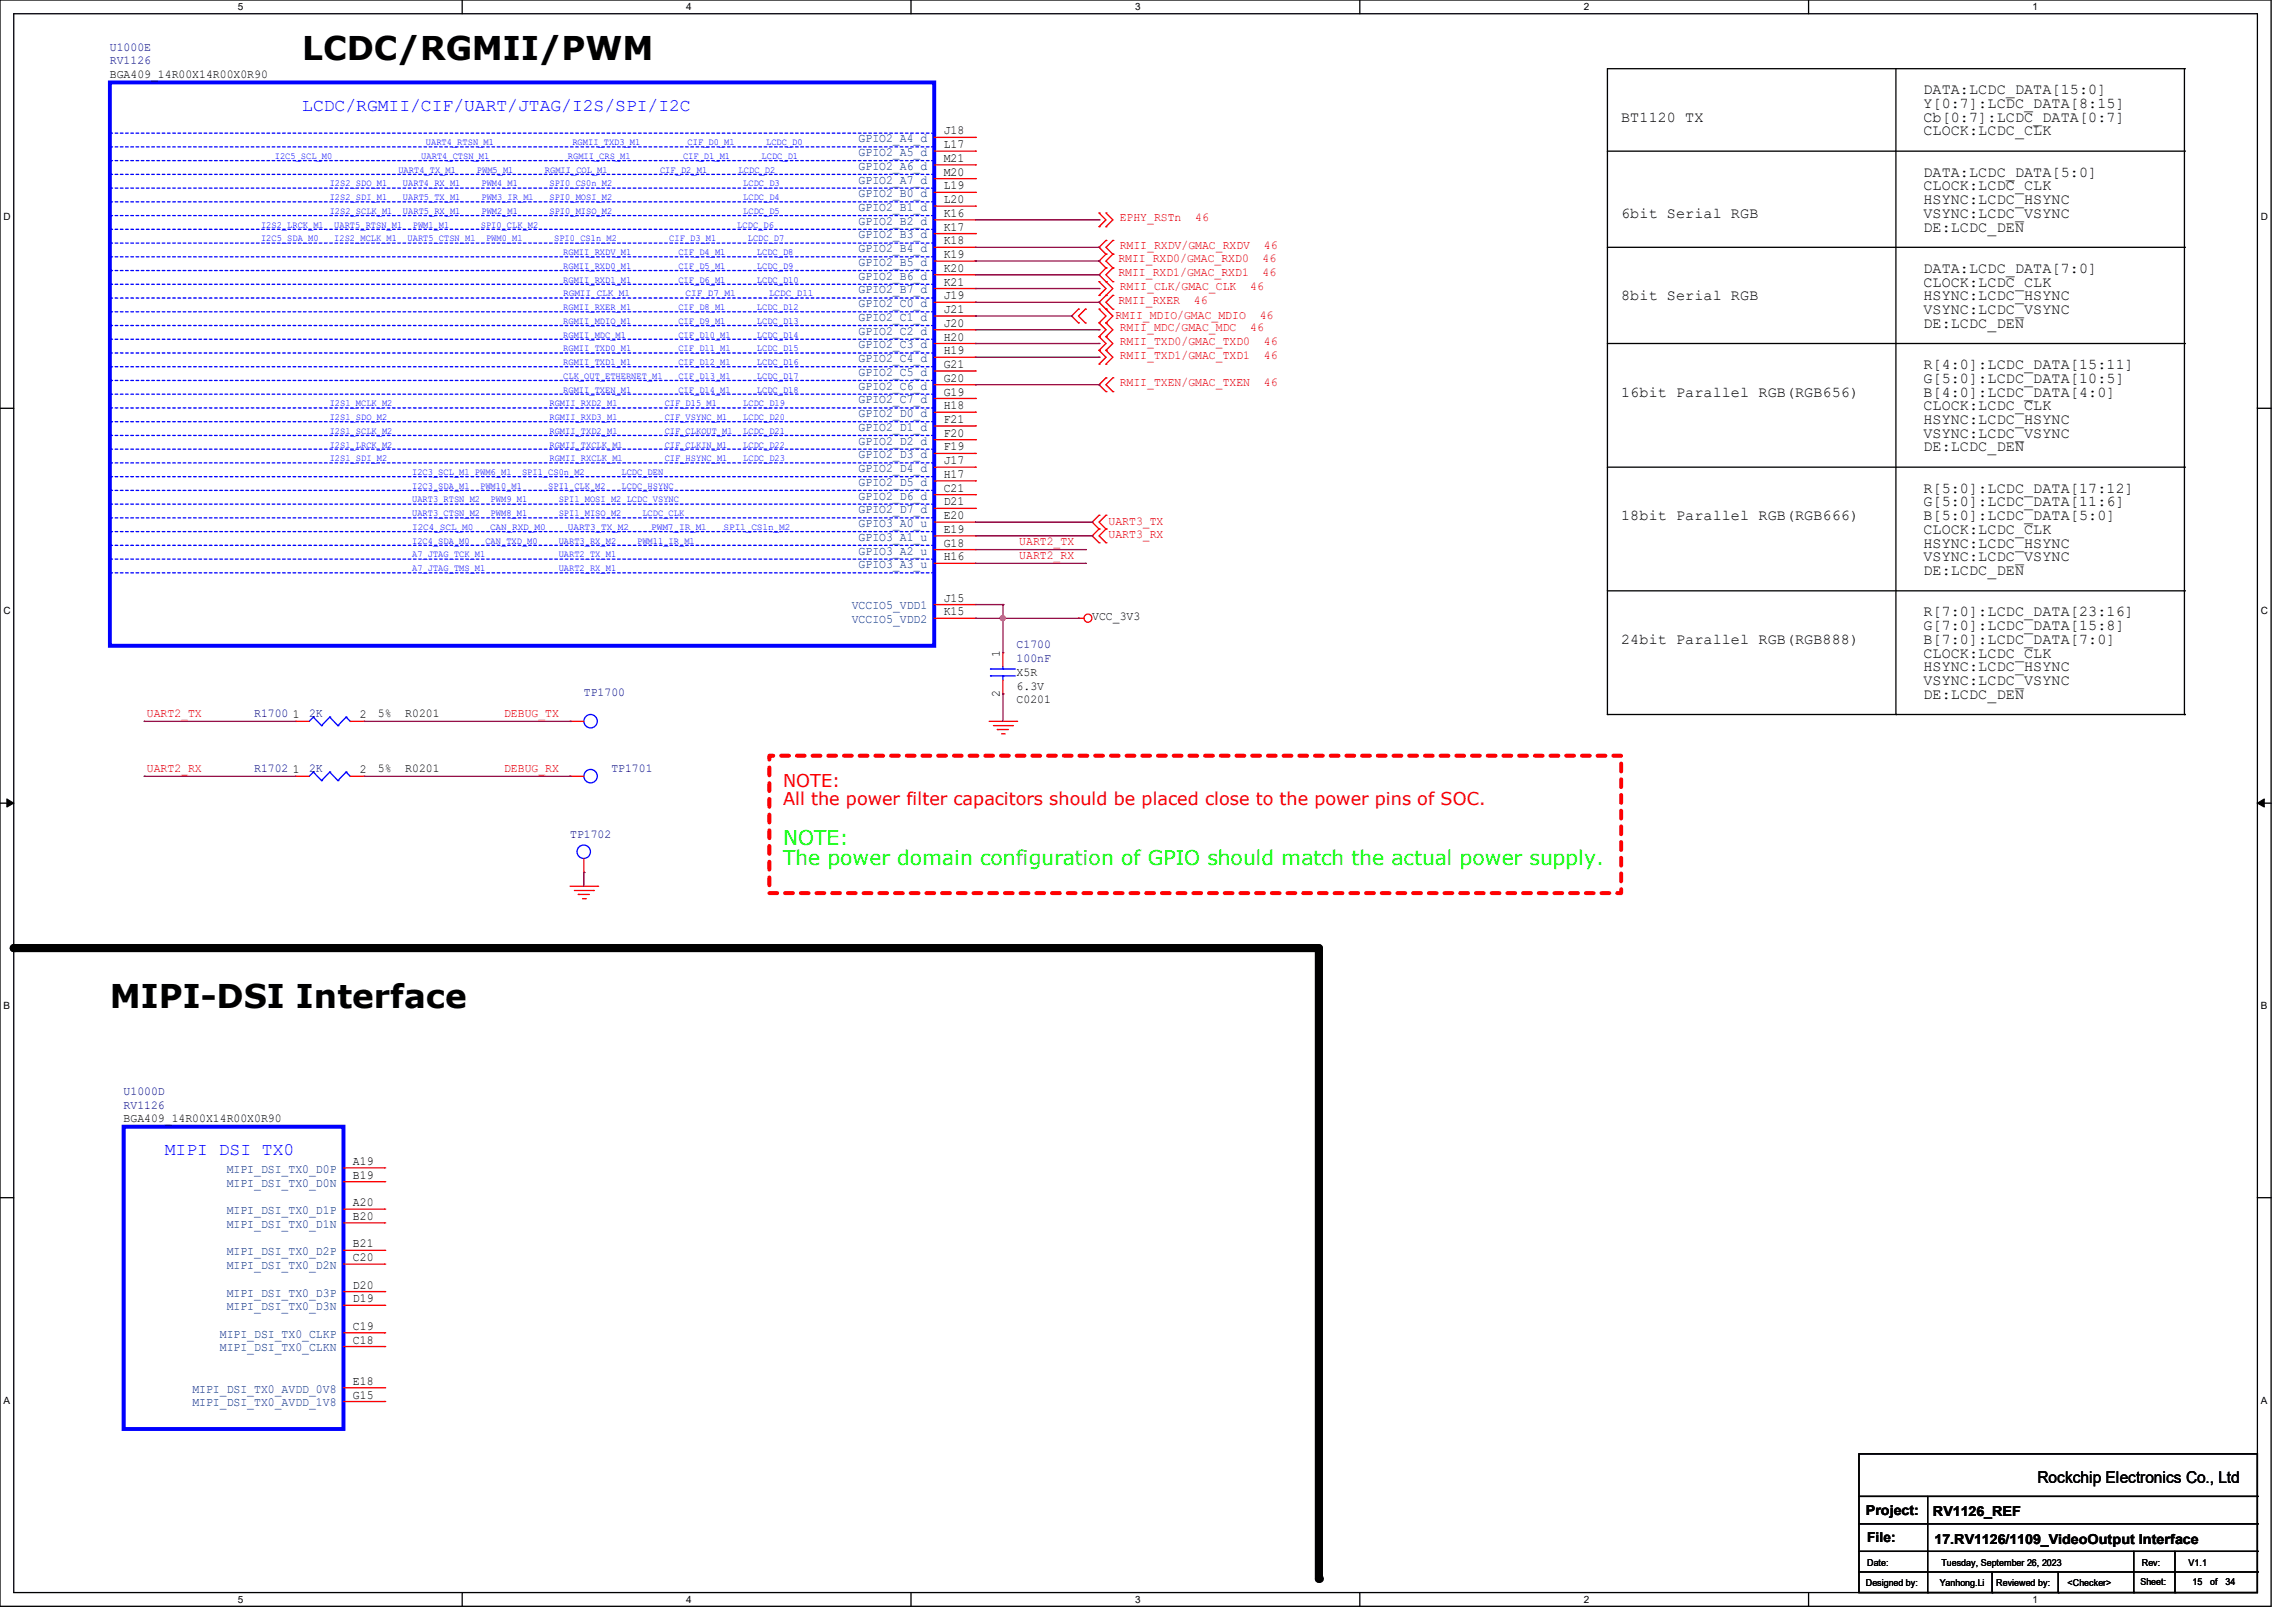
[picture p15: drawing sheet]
<svg xmlns="http://www.w3.org/2000/svg" width="297mm" height="210mm" viewBox="0 0 297 210" stroke-linecap="round" stroke-linejoin="round" font-family="sans-serif">
<defs><g id="words">
<g font-size="4.2">
<text x="39.1" y="7.8">LCDC/RGMII/PWM</text>
<text x="14.2" y="130.5">MIPI-DSI Interface</text>
</g>
<g font-size="2.6" fill="#0f0">
<text x="101.3" y="109.3">NOTE:</text>
<text x="101.3" y="111.9">The power domain configuration of GPIO should match the actual power supply.</text>
</g>
<g font-size="2.3" fill="#00f">
<text x="39.1" y="14.3">LCDC/RGMII/CIF/UART/JTAG/I2S/SPI/I2C</text>
<text x="21.3" y="149.4">MIPI DSI TX0</text>
</g>
<g font-size="2.3" fill="#f00">
<text x="101.3" y="101.9">NOTE:</text>
<text x="101.3" y="104.1">All the power filter capacitors should be placed close to the power pins of SOC.</text>
</g>
<text font-size="2.1" x="263.7" y="191.9">Rockchip Electronics Co., Ltd</text>
<g font-size="1.9">
<text x="209.8" y="15.7">BT1120 TX</text>
<text x="248.9" y="12.2">DATA:LCDC_DATA[15:0]</text>
<text x="248.9" y="14">Y[0:7]:LCDC_DATA[8:15]</text>
<text x="248.9" y="15.7">Cb[0:7]:LCDC_DATA[0:7]</text>
<text x="248.9" y="17.5">CLOCK:LCDC_CLK</text>
<text x="248.9" y="22.9">DATA:LCDC_DATA[5:0]</text>
<text x="209.8" y="28.2">6bit Serial RGB</text>
<text x="248.9" y="24.6">CLOCK:LCDC_CLK</text>
<text x="248.9" y="26.4">HSYNC:LCDC_HSYNC</text>
<text x="248.9" y="28.2">VSYNC:LCDC_VSYNC</text>
<text x="248.9" y="30">DE:LCDC_DEN</text>
<text x="248.9" y="35.3">DATA:LCDC_DATA[7:0]</text>
<text x="209.8" y="38.9">8bit Serial RGB</text>
<text x="248.9" y="37.1">CLOCK:LCDC_CLK</text>
<text x="248.9" y="38.9">HSYNC:LCDC_HSYNC</text>
<text x="248.9" y="40.6">VSYNC:LCDC_VSYNC</text>
<text x="248.9" y="42.4">DE:LCDC_DEN</text>
<text x="248.9" y="47.8">R[4:0]:LCDC_DATA[15:11]</text>
<text x="209.8" y="51.3">16bit Parallel RGB(RGB656)</text>
<text x="248.9" y="53.1">CLOCK:LCDC_CLK</text>
<text x="248.9" y="51.3">B[4:0]:LCDC_DATA[4:0]</text>
<text x="248.9" y="49.5">G[5:0]:LCDC_DATA[10:5]</text>
<text x="248.9" y="54.9">HSYNC:LCDC_HSYNC</text>
<text x="248.9" y="56.6">VSYNC:LCDC_VSYNC</text>
<text x="248.9" y="58.4">DE:LCDC_DEN</text>
<text x="248.9" y="63.8">R[5:0]:LCDC_DATA[17:12]</text>
<text x="248.9" y="65.5">G[5:0]:LCDC_DATA[11:6]</text>
<text x="209.8" y="67.3">18bit Parallel RGB(RGB666)</text>
<text x="248.9" y="69.1">CLOCK:LCDC_CLK</text>
<text x="248.9" y="70.9">HSYNC:LCDC_HSYNC</text>
<text x="248.9" y="67.3">B[5:0]:LCDC_DATA[5:0]</text>
<text x="248.9" y="72.6">VSYNC:LCDC_VSYNC</text>
<text x="248.9" y="74.4">DE:LCDC_DEN</text>
<text x="209.8" y="83.3">24bit Parallel RGB(RGB888)</text>
<text x="248.9" y="79.8">R[7:0]:LCDC_DATA[23:16]</text>
<text x="248.9" y="83.3">B[7:0]:LCDC_DATA[7:0]</text>
<text x="248.9" y="81.5">G[7:0]:LCDC_DATA[15:8]</text>
<text x="248.9" y="85.1">CLOCK:LCDC_CLK</text>
<text x="248.9" y="86.9">HSYNC:LCDC_HSYNC</text>
<text x="248.9" y="88.6">VSYNC:LCDC_VSYNC</text>
<text x="248.9" y="90.4">DE:LCDC_DEN</text>
</g>
<g font-size="1.8">
<text x="241.5" y="196">Project:</text>
<text x="250.2" y="196.2">RV1126_REF</text>
<text x="241.6" y="199.6">File:</text>
<text x="250.4" y="199.7">17.RV1126/1109_VideoOutput Interface</text>
</g>
<g font-size="1.6" fill="#000080">
<text x="14.2" y="6.6">U1000E</text>
<text x="14.2" y="8.3">RV1126</text>
<text x="131.6" y="83.9">C1700</text>
<text x="131.6" y="85.7">100nF</text>
<text x="32.9" y="92.8">R1700</text>
<text x="40" y="92.8">2K</text>
<text x="75.6" y="90.1">TP1700</text>
<text x="32.9" y="99.9">R1702</text>
<text x="40" y="99.9">2K</text>
<text x="79.1" y="99.9">TP1701</text>
<text x="73.8" y="108.5">TP1702</text>
<text x="16" y="141.7">U1000D</text>
<text x="16" y="143.5">RV1126</text>
</g>
<g font-size="1.6">
<text x="14.2" y="10.1">BGA409_14R00X14R00X0R90</text>
<text x="122.1" y="17.4">J18</text>
<text x="122.1" y="19.2">L17</text>
<text x="122.1" y="21">M21</text>
<text x="122.1" y="22.7">M20</text>
<text x="122.1" y="24.5">L19</text>
<text x="122.1" y="26.3">L20</text>
<text x="122.1" y="28.1">K16</text>
<text x="122.1" y="29.8">K17</text>
<text x="122.1" y="31.6">K18</text>
<text x="122.1" y="33.4">K19</text>
<text x="122.1" y="35.2">K20</text>
<text x="122.1" y="37">K21</text>
<text x="122.1" y="38.7">J19</text>
<text x="122.1" y="40.5">J21</text>
<text x="122.1" y="42.3">J20</text>
<text x="122.1" y="44.1">H20</text>
<text x="122.1" y="45.8">H19</text>
<text x="122.1" y="47.6">G21</text>
<text x="122.1" y="49.4">G20</text>
<text x="122.1" y="51.2">G19</text>
<text x="122.1" y="53">H18</text>
<text x="122.1" y="54.7">F21</text>
<text x="122.1" y="56.5">F20</text>
<text x="122.1" y="58.3">F19</text>
<text x="122.1" y="60.1">J17</text>
<text x="122.1" y="61.8">H17</text>
<text x="122.1" y="63.6">C21</text>
<text x="122.1" y="65.4">D21</text>
<text x="122.1" y="67.2">E20</text>
<text x="122.1" y="69">E19</text>
<text x="122.1" y="70.7">G18</text>
<text x="122.1" y="72.5">H16</text>
<text x="122.1" y="77.9">J15</text>
<text x="122.1" y="79.6">K15</text>
<text x="141.4" y="80.2">VCC_3V3</text>
<text x="129.4" y="85" transform="rotate(-90 129.4 85)">1</text>
<text x="131.6" y="87.5">X5R</text>
<text x="131.6" y="89.2">6.3V</text>
<text x="37.9" y="93">1</text>
<text x="46.6" y="93">2</text>
<text x="48.9" y="92.8">5%</text>
<text x="52.5" y="92.8">R0201</text>
<text x="129.4" y="90.1" transform="rotate(-90 129.4 90.1)">2</text>
<text x="131.6" y="91">C0201</text>
<text x="37.9" y="100.1">1</text>
<text x="46.6" y="100.1">2</text>
<text x="48.9" y="99.9">5%</text>
<text x="52.5" y="99.9">R0201</text>
<text x="16" y="145.2">BGA409_14R00X14R00X0R90</text>
<text x="45.7" y="152.5">B19</text>
<text x="45.7" y="150.8">A19</text>
<text x="45.7" y="157.9">B20</text>
<text x="45.7" y="156.1">A20</text>
<text x="45.7" y="161.4">B21</text>
<text x="45.7" y="163.2">C20</text>
<text x="45.7" y="166.8">D20</text>
<text x="45.7" y="168.5">D19</text>
<text x="45.7" y="173.9">C18</text>
<text x="45.7" y="172.1">C19</text>
<text x="45.7" y="179.2">E18</text>
<text x="45.7" y="181">G15</text>
</g>
<g font-size="1.6" fill="#004080">
<text x="111.1" y="18.4">GPIO2_A4_d</text>
<text x="111.1" y="20.2">GPIO2_A5_d</text>
<text x="111.1" y="22">GPIO2_A6_d</text>
<text x="111.1" y="23.7">GPIO2_A7_d</text>
<text x="111.1" y="25.5">GPIO2_B0_d</text>
<text x="111.1" y="27.3">GPIO2_B1_d</text>
<text x="111.1" y="29.1">GPIO2_B2_d</text>
<text x="111.1" y="30.9">GPIO2_B3_d</text>
<text x="111.1" y="32.6">GPIO2_B4_d</text>
<text x="111.1" y="34.4">GPIO2_B5_d</text>
<text x="111.1" y="36.2">GPIO2_B6_d</text>
<text x="111.1" y="38">GPIO2_B7_d</text>
<text x="111.1" y="39.8">GPIO2_C0_d</text>
<text x="111.1" y="41.5">GPIO2_C1_d</text>
<text x="111.1" y="43.3">GPIO2_C2_d</text>
<text x="111.1" y="45.1">GPIO2_C3_d</text>
<text x="111.1" y="46.9">GPIO2_C4_d</text>
<text x="111.1" y="48.6">GPIO2_C5_d</text>
<text x="111.1" y="50.4">GPIO2_C6_d</text>
<text x="111.1" y="52.2">GPIO2_C7_d</text>
<text x="111.1" y="54">GPIO2_D0_d</text>
<text x="111.1" y="55.8">GPIO2_D1_d</text>
<text x="111.1" y="57.5">GPIO2_D2_d</text>
<text x="111.1" y="59.3">GPIO2_D3_d</text>
<text x="111.1" y="61.1">GPIO2_D4_d</text>
<text x="111.1" y="62.9">GPIO2_D5_d</text>
<text x="111.1" y="64.6">GPIO2_D6_d</text>
<text x="111.1" y="66.4">GPIO2_D7_d</text>
<text x="111.1" y="68.2">GPIO3_A0_u</text>
<text x="111.1" y="70">GPIO3_A1_u</text>
<text x="111.1" y="71.8">GPIO3_A2_u</text>
<text x="111.1" y="73.5">GPIO3_A3_u</text>
<text x="110.2" y="78.9">VCCIO5_VDD1</text>
<text x="110.2" y="80.6">VCCIO5_VDD2</text>
<text x="29.3" y="153.5">MIPI_DSI_TX0_D0N</text>
<text x="29.3" y="151.8">MIPI_DSI_TX0_D0P</text>
<text x="29.3" y="158.9">MIPI_DSI_TX0_D1N</text>
<text x="29.3" y="157.1">MIPI_DSI_TX0_D1P</text>
<text x="29.3" y="164.2">MIPI_DSI_TX0_D2N</text>
<text x="29.3" y="162.4">MIPI_DSI_TX0_D2P</text>
<text x="29.3" y="167.8">MIPI_DSI_TX0_D3P</text>
<text x="28.4" y="173.1">MIPI_DSI_TX0_CLKP</text>
<text x="29.3" y="169.5">MIPI_DSI_TX0_D3N</text>
<text x="28.4" y="174.9">MIPI_DSI_TX0_CLKN</text>
<text x="24.9" y="180.2">MIPI_DSI_TX0_AVDD_0V8</text>
<text x="24.9" y="182">MIPI_DSI_TX0_AVDD_1V8</text>
</g>
<g font-size="1.6" fill="#f00">
<text x="144.9" y="28.6">EPHY_RSTn</text>
<text x="154.7" y="28.6">46</text>
<text x="144.7" y="34">RMII_RXD0/GMAC_RXD0</text>
<text x="144.7" y="35.7">RMII_RXD1/GMAC_RXD1</text>
<text x="144.9" y="32.2">RMII_RXDV/GMAC_RXDV</text>
<text x="163.4" y="34">46</text>
<text x="163.4" y="35.7">46</text>
<text x="163.6" y="32.2">46</text>
<text x="144.4" y="41.2">RMII_MDIO/GMAC_MDIO</text>
<text x="144.7" y="39.3">RMII_RXER</text>
<text x="144.9" y="37.5">RMII_CLK/GMAC_CLK</text>
<text x="154.5" y="39.3">46</text>
<text x="161.8" y="37.5">46</text>
<text x="163" y="41.2">46</text>
<text x="144.9" y="42.8">RMII_MDC/GMAC_MDC</text>
<text x="144.9" y="44.6">RMII_TXD0/GMAC_TXD0</text>
<text x="144.9" y="46.4">RMII_TXD1/GMAC_TXD1</text>
<text x="161.8" y="42.8">46</text>
<text x="163.6" y="44.6">46</text>
<text x="163.6" y="46.4">46</text>
<text x="144.9" y="50">RMII_TXEN/GMAC_TXEN</text>
<text x="163.6" y="50">46</text>
<text x="131.9" y="70.6">UART2_TX</text>
<text x="143.5" y="67.9">UART3_TX</text>
<text x="143.5" y="69.7">UART3_RX</text>
<text x="131.9" y="72.3">UART2_RX</text>
<text x="19" y="92.8">UART2_TX</text>
<text x="65.2" y="92.8">DEBUG_TX</text>
<text x="19" y="99.9">UART2_RX</text>
<text x="65.2" y="99.9">DEBUG_RX</text>
</g>
<g font-size="1.3">
<text x="30.8" y="1.3">5</text>
<text x="88.8" y="1.3">4</text>
<text x="146.9" y="1.3">3</text>
<text x="205" y="1.3">2</text>
<text x="263.1" y="1.3">1</text>
<text x=".5" y="28.4">D</text>
<text x="292.6" y="28.4">D</text>
<text x=".5" y="79.5">C</text>
<text x="292.6" y="79.5">C</text>
<text x=".5" y="130.6">B</text>
<text x="292.6" y="130.6">B</text>
<text x=".5" y="181.7">A</text>
<text x="292.6" y="181.7">A</text>
<text x="30.8" y="207.4">5</text>
<text x="88.8" y="207.4">4</text>
<text x="146.9" y="207.4">3</text>
<text x="205" y="207.4">2</text>
<text x="263.1" y="207.4">1</text>
</g>
<g font-size="1.2" fill="#00f">
<text x="35.6" y="20.6">I2C5_SCL_M0</text>
<text x="51.6" y="22.4">UART4_TX_M1</text>
<text x="54.5" y="20.6">UART4_CTSN_M1</text>
<text x="55.1" y="18.8">UART4_RTSN_M1</text>
<text x="61.7" y="22.4">PWM5_M1</text>
<text x="70.5" y="22.4">RGMII_COL_M1</text>
<text x="73.5" y="20.6">RGMII_CRS_M1</text>
<text x="74.1" y="18.8">RGMII_TXD3_M1</text>
<text x="85.4" y="22.4">CIF_D2_M1</text>
<text x="88.4" y="20.6">CIF_D1_M1</text>
<text x="89" y="18.8">CIF_D0_M1</text>
<text x="95.6" y="22.4">LCDC_D2</text>
<text x="98.6" y="20.6">LCDC_D1</text>
<text x="99.2" y="18.8">LCDC_D0</text>
<text x="33.8" y="29.5">I2S2_LRCK_M1</text>
<text x="42.7" y="24.1">I2S2_SDO_M1</text>
<text x="42.7" y="25.9">I2S2_SDI_M1</text>
<text x="42.7" y="27.7">I2S2_SCLK_M1</text>
<text x="43.3" y="29.5">UART5_RTSN_M1</text>
<text x="52.2" y="24.1">UART4_RX_M1</text>
<text x="52.2" y="25.9">UART5_TX_M1</text>
<text x="52.2" y="27.7">UART5_RX_M1</text>
<text x="53.4" y="29.5">PWM1_M1</text>
<text x="62.2" y="29.5">SPI0_CLK_M2</text>
<text x="62.3" y="24.1">PWM4_M1</text>
<text x="62.3" y="25.9">PWM3_IR_M1</text>
<text x="62.3" y="27.7">PWM2_M1</text>
<text x="71.1" y="24.1">SPI0_CS0n_M2</text>
<text x="71.1" y="25.9">SPI0_MOSI_M2</text>
<text x="71.1" y="27.7">SPI0_MISO_M2</text>
<text x="95.4" y="29.5">LCDC_D6</text>
<text x="96.2" y="24.1">LCDC_D3</text>
<text x="96.2" y="25.9">LCDC_D4</text>
<text x="96.2" y="27.7">LCDC_D5</text>
<text x="33.8" y="31.2">I2C5_SDA_M0</text>
<text x="43.3" y="31.2">I2S2_MCLK_M1</text>
<text x="52.7" y="31.2">UART5_CTSN_M1</text>
<text x="62.9" y="31.2">PWM0_M1</text>
<text x="71.7" y="31.2">SPI0_CS1n_M2</text>
<text x="72.9" y="33">RGMII_RXDV_M1</text>
<text x="72.9" y="34.8">RGMII_RXD0_M1</text>
<text x="86.6" y="31.2">CIF_D3_M1</text>
<text x="87.8" y="33">CIF_D4_M1</text>
<text x="87.8" y="34.8">CIF_D5_M1</text>
<text x="96.8" y="31.2">LCDC_D7</text>
<text x="98" y="33">LCDC_D8</text>
<text x="98" y="34.8">LCDC_D9</text>
<text x="72.9" y="38.4">RGMII_CLK_M1</text>
<text x="72.9" y="36.6">RGMII_RXD1_M1</text>
<text x="72.9" y="40.1">RGMII_RXER_M1</text>
<text x="72.9" y="41.9">RGMII_MDIO_M1</text>
<text x="87.8" y="36.6">CIF_D6_M1</text>
<text x="87.8" y="40.1">CIF_D8_M1</text>
<text x="87.8" y="41.9">CIF_D9_M1</text>
<text x="88.7" y="38.4">CIF_D7_M1</text>
<text x="98" y="36.6">LCDC_D10</text>
<text x="98" y="40.1">LCDC_D12</text>
<text x="98" y="41.9">LCDC_D13</text>
<text x="99.5" y="38.4">LCDC_D11</text>
<text x="72.9" y="47.2">RGMII_TXD1_M1</text>
<text x="72.9" y="45.5">RGMII_TXD0_M1</text>
<text x="72.9" y="43.7">RGMII_MDC_M1</text>
<text x="87.8" y="47.2">CIF_D12_M1</text>
<text x="87.8" y="45.5">CIF_D11_M1</text>
<text x="87.8" y="43.7">CIF_D10_M1</text>
<text x="98" y="47.2">LCDC_D16</text>
<text x="98" y="45.5">LCDC_D15</text>
<text x="98" y="43.7">LCDC_D14</text>
<text x="42.7" y="52.6">I2S1_MCLK_M2</text>
<text x="71.1" y="52.6">RGMII_RXD2_M1</text>
<text x="72.9" y="50.8">RGMII_TXEN_M1</text>
<text x="72.9" y="49">CLK_OUT_ETHERNET_M1</text>
<text x="86" y="52.6">CIF_D15_M1</text>
<text x="87.8" y="50.8">CIF_D14_M1</text>
<text x="87.8" y="49">CIF_D13_M1</text>
<text x="96.2" y="52.6">LCDC_D19</text>
<text x="98" y="50.8">LCDC_D18</text>
<text x="98" y="49">LCDC_D17</text>
<text x="42.7" y="59.7">I2S1_SDI_M2</text>
<text x="42.7" y="57.9">I2S1_LRCK_M2</text>
<text x="42.7" y="56.1">I2S1_SCLK_M2</text>
<text x="42.7" y="54.4">I2S1_SDO_M2</text>
<text x="71.1" y="59.7">RGMII_RXCLK_M1</text>
<text x="71.1" y="57.9">RGMII_TXCLK_M1</text>
<text x="71.1" y="56.1">RGMII_TXD2_M1</text>
<text x="71.1" y="54.4">RGMII_RXD3_M1</text>
<text x="86" y="59.7">CIF_HSYNC_M1</text>
<text x="86" y="57.9">CIF_CLKIN_M1</text>
<text x="86" y="56.1">CIF_CLKOUT_M1</text>
<text x="86" y="54.4">CIF_VSYNC_M1</text>
<text x="96.2" y="59.7">LCDC_D23</text>
<text x="96.2" y="57.9">LCDC_D22</text>
<text x="96.2" y="56.1">LCDC_D21</text>
<text x="96.2" y="54.4">LCDC_D20</text>
<text x="53.3" y="65">UART3_RTSN_M2</text>
<text x="53.3" y="63.2">I2C3_SDA_M1</text>
<text x="53.3" y="61.5">I2C3_SCL_M1 PWM6_M1</text>
<text x="62.1" y="63.2">PWM10_M1</text>
<text x="63.5" y="65">PWM9_M1</text>
<text x="67.6" y="61.5">SPI1_CS0n_M2</text>
<text x="70.9" y="63.2">SPI1_CLK_M2</text>
<text x="72.3" y="65">SPI1_MOSI_M2 LCDC_VSYNC</text>
<text x="80.4" y="63.2">LCDC_HSYNC</text>
<text x="80.4" y="61.5">LCDC_DEN</text>
<text x="53.3" y="68.6">I2C4_SCL_M0</text>
<text x="53.3" y="70.4">I2C4_SDA_M0</text>
<text x="53.3" y="66.8">UART3_CTSN_M2</text>
<text x="62.8" y="70.4">CAN_TXD_M0</text>
<text x="63.4" y="68.6">CAN_RXD_M0</text>
<text x="63.5" y="66.8">PWM8_M1</text>
<text x="72.3" y="70.4">UART3_RX_M2</text>
<text x="72.3" y="66.8">SPI1_MISO_M2</text>
<text x="73.5" y="68.6">UART3_TX_M2</text>
<text x="82.5" y="70.4">PWM11_IR_M1</text>
<text x="83.1" y="66.8">LCDC_CLK</text>
<text x="84.3" y="68.6">PWM7_IR_M1</text>
<text x="93.6" y="68.6">SPI1_CS1n_M2</text>
<text x="53.3" y="73.9">A7_JTAG_TMS_M1</text>
<text x="53.3" y="72.1">A7_JTAG_TCK_M1</text>
<text x="72.3" y="73.9">UART2_RX_M1</text>
<text x="72.3" y="72.1">UART2_TX_M1</text>
</g>
<g font-size="1.2">
<text x="241.6" y="202.6">Date:</text>
<text x="251.2" y="202.6">Tuesday, September 26, 2023</text>
<text x="277.2" y="202.6">Rev:</text>
<text x="283.2" y="202.6">V1.1</text>
<text x="241.5" y="205.3">Designed by:</text>
<text x="251" y="205.3">Yanhong.Li</text>
<text x="258.4" y="205.3">Reviewed by:</text>
<text x="267.6" y="205.3">&lt;Checker&gt;</text>
<text x="277" y="205.1">Sheet:</text>
<text x="283.8" y="205.1">15</text>
<text x="286" y="205.1">of</text>
<text x="288" y="205.1">34</text>
</g>
</g></defs>
<path d="M0 0h293.9v207.9h-293.9zM1.8 1.8h290.3v204.3h-290.3z" fill="none" stroke="#000" stroke-width=".17"/>
<g fill="#fff">
<path d="M30.8 .2h.7v1.4h-.7z"/>
<path d="M30.8 206.2h.7v1.4h-.7z"/>
</g>
<path d="M59.8 0v1.8M59.8 206.1v1.8" fill="none" stroke="#000" stroke-width=".17"/>
<g fill="#fff">
<path d="M88.8 .2h.7v1.4h-.7z"/>
<path d="M88.8 206.2h.7v1.4h-.7z"/>
</g>
<path d="M117.9 0v1.8M117.9 206.1v1.8" fill="none" stroke="#000" stroke-width=".17"/>
<g fill="#fff">
<path d="M146.9 .2h.7v1.4h-.7z"/>
<path d="M146.9 206.2h.7v1.4h-.7z"/>
</g>
<path d="M176 0v1.8M176 206.1v1.8" fill="none" stroke="#000" stroke-width=".17"/>
<g fill="#fff">
<path d="M205 .2h.7v1.4h-.7z"/>
<path d="M205 206.2h.7v1.4h-.7z"/>
</g>
<path d="M234.1 0v1.8M234.1 206.1v1.8" fill="none" stroke="#000" stroke-width=".17"/>
<g fill="#fff">
<path d="M263.1 .2h.6v1.4h-.6z"/>
<path d="M263.1 206.2h.6v1.4h-.6z"/>
<path d="M.5 27.3h.9v1.4h-.9z"/>
<path d="M292.6 27.3h.9v1.4h-.9z"/>
<path d="M.5 78.4h.9v1.4h-.9z"/>
<path d="M292.6 78.4h.9v1.4h-.9z"/>
</g>
<path d="M0 52.8h1.8M292.1 52.8h1.8" fill="none" stroke="#000" stroke-width=".17"/>
<g fill="#fff">
<path d="M.5 129.5h.8v1.4h-.8z"/>
<path d="M292.6 129.5h.8v1.4h-.8z"/>
</g>
<path d="M0 103.9h1.8M292.1 103.9h1.8" fill="none" stroke="#000" stroke-width=".17"/>
<path d="M.9 103.4l.9 .5-.9 .5zM292.1 103.9l.9-.5v1z" fill="#000" stroke="#000" stroke-width=".13"/>
<g fill="#fff">
<path d="M.5 180.5h.8v1.4h-.8z"/>
<path d="M292.6 180.5h.8v1.4h-.8z"/>
</g>
<g fill="none" stroke="#000" stroke-width=".17">
<path d="M208 19.6h74.7M245.4 8.9v83.6M282.7 19.6h.1M282.7 8.9h.1M282.7 8.9v83.6M282.7 8.9h-74.7v83.6M208 32h74.7M282.7 32h.1M208 44.4h74.7M282.7 44.4h.1M208 60.5h74.7M208 76.5h74.7"/>
<path d="M282.7 60.5h.1M282.7 76.5h.1M208 92.5h.1M208 92.5h74.7M245.4 92.5h.1M282.7 92.5h.1M0 155h1.8M292.1 155h1.8M240.6 188.1h51.5v18h-51.5zM240.6 193.6h51.5M240.6 197.2h51.5M249.5 193.6v12.5"/>
<path d="M292.1 193.6h.1M292.1 197.2h.1M240.6 200.7h51.5M240.6 203.4h51.5M249.5 206.1h.1M257.8 206.1h.1M257.8 203.4v2.7M266.4 206.1h.1M266.4 203.4v2.7M276.1 206.1h.1M276.1 200.7v5.4M281.5 206.1h.1"/>
<path d="M281.5 200.7v5.4M292.1 200.7h.1M292.1 203.4h.1"/>
</g>
<path d="M1.8 122.7h168.9v81.6" fill="none" stroke="#000" stroke-width="1.1"/>
<g fill="#000">
<circle cx="1.8" cy="122.7" r=".53"/>
<circle cx="170.7" cy="204.3" r=".53"/>
</g>
<path d="M99.6 97.8h110.2v17.8h-110.2z" fill="none" stroke="#f00" stroke-width=".51" stroke-dasharray="1 1"/>
<g fill="none" stroke="#f00" stroke-width=".17">
<path d="M120.9 17.8h5.3M120.9 19.6h5.3M126.2 17.8h.1M126.2 19.6h.1M120.9 21.3h5.3M120.9 23.1h5.3M120.9 24.9h5.3M120.9 26.7h5.3M120.9 28.4h5.3M120.9 30.2h5.3M120.9 32h5.3M120.9 33.8h5.3"/>
<path d="M120.9 35.6h5.3M120.9 37.3h5.3M120.9 39.1h5.3M126.2 21.3h.1M126.2 23.1h.1M126.2 24.9h.1M126.2 26.7h.1M126.2 28.4h.1M126.2 30.2h.1M126.2 32h.1M126.2 33.8h.1M126.2 35.6h.1"/>
<path d="M126.2 37.3h.1M126.2 39.1h.1M142.2 29.3h.1M142.2 27.6h.1M142.2 38.2h.1M142.2 36.4h.1M142.2 27.6l.9 .8-.9 .9M142.2 36.4l.9 .9-.9 .9M143.1 29.3h.1M143.1 27.6h.1M143.1 31.1h.1M143.1 32.9h.1"/>
<path d="M143.1 34.7h.1M143.1 36.4h.1M143.1 38.2h.1M143.1 27.6l.9 .8-.9 .9M143.1 31.1l-.9 .9 .9 .9M143.1 32.9l-.9 .9 .9 .9M143.1 34.7l-.9 .9 1.8 1.7-1.8 1.8 1.8 1.8-.9 .9M144 32.9h.1M144 31.1h.1M144 34.7h.1M144 36.4h.1M144 38.2h.1"/>
<path d="M144 31.1l-.9 .9 .9 .9M144 32.9l-.9 .9 .9 .9M144 34.7l-.9 .9 .9 .8M144 38.2l-.9 .9 .9 .9M120.9 40.9h5.3M120.9 42.7h5.3M120.9 44.4h5.3M120.9 46.2h5.3M120.9 48h5.3M120.9 49.8h5.3M120.9 51.6h5.3M120.9 53.3h5.3"/>
<path d="M120.9 55.1h5.3M120.9 56.9h5.3M120.9 58.7h5.3M126.2 40.9h.1M126.2 42.7h.1M126.2 44.4h.1M126.2 46.2h.1M126.2 48h.1M126.2 49.8h.1M126.2 51.6h.1M126.2 53.3h.1M126.2 55.1h.1"/>
<path d="M126.2 56.9h.1M126.2 58.7h.1M139.6 40h.1M139.6 41.8h.1M139.6 40l-.9 .9 .9 .9M140.5 41.8h.1M140.5 40h.1M140.5 40l-.9 .9 .9 .9M142.2 41.8h.1M142.2 40h.1M142.2 43.6h.1M142.2 45.3h.1"/>
<path d="M142.2 47.1h.1M142.2 43.6l.9 .8-.9 .9M142.2 40l.9 .9-.9 .9M142.2 41.8l.9 .9-.9 .9M142.2 45.3l.9 .9-.9 .9M143.1 40h.1M143.1 41.8h.1M143.1 43.6h.1M143.1 45.3h.1M143.1 47.1h.1M143.1 48.9h.1M143.1 50.7h.1"/>
<path d="M143.1 41.8l.9 .9-.9 .9M143.1 43.6l.9 .8-.9 .9M143.1 45.3l.9 .9-.9 .9M143.1 48.9l-.9 .9 .9 .9M144 40h.1M144 50.7h.1M144 48.9h.1M144 48.9l-.9 .9 .9 .9M120.9 60.5h5.3M120.9 62.2h5.3M120.9 64h5.3M120.9 65.8h5.3"/>
<path d="M120.9 67.6h5.3M120.9 69.3h5.3M120.9 71.1h5.3M120.9 72.9h5.3M120.9 78.2h5.3M126.2 60.5h.1M126.2 62.2h.1M126.2 64h.1M126.2 65.8h.1M126.2 67.6h.1M126.2 69.3h.1M126.2 71.1h.1"/>
<path d="M126.2 72.9h.1M126.2 78.2h.1M142.2 66.7h.1M142.2 68.5h.1M142.2 70.2h.1M142.2 66.7l-.8 .9 .8 .9M142.2 68.5l-.8 .8 .8 .9M143.1 68.5h.1M143.1 66.7h.1M143.1 70.2h.1M143.1 66.7l-.9 .9 .9 .9M143.1 68.5l-.9 .8 .9 .9"/>
<path d="M38.2 93.3h.1M38.2 93.3h1.8M45.3 93.3h1.8M47.1 93.3h.1M73.8 93.3h.1M73.8 93.3h1.8M120.9 80h5.3M126.2 80h.1M128 93.3h3.6M128.6 93.9h2.4M129.1 94.4h.1M129.1 94.4h1.4"/>
<path d="M129.6 95h.4M129.8 84.5h.1M129.8 89.8h.1M129.8 84.5v1.7M129.8 88v1.8M130 95h.1M131 93.9h.1M131.6 93.3h.1M139.6 80h.1M139.6 80h.7M38.2 100.5h.1M38.2 100.5h1.8"/>
<path d="M45.3 100.5h1.8M47.1 100.5h.1M73.8 100.5h.1M73.8 114.7h3.5M73.8 100.5h1.8M74.3 115.2h2.5M74.8 115.7h.1M74.8 115.7h1.5M75.4 116.3h.3M75.6 112.9h.1M75.6 111.1v1.8M75.7 116.3h.1"/>
<path d="M76.8 115.2h.1M77.3 114.7h.1M44.4 152.9h5.4M44.4 151.1h5.4M44.4 158.2h5.4M44.4 156.5h5.4M49.8 152.9h.1M49.8 151.1h.1M49.8 158.2h.1M49.8 156.5h.1M44.4 163.6h5.4M44.4 161.8h5.4"/>
<path d="M44.4 168.9h5.4M44.4 167.1h5.4M44.4 179.6h5.4M44.4 174.2h5.4M44.4 172.5h5.4M49.8 163.6h.1M49.8 161.8h.1M49.8 168.9h.1M49.8 167.1h.1M49.8 179.6h.1M49.8 174.2h.1M49.8 172.5h.1"/>
<path d="M44.4 181.4h5.4M49.8 181.4h.1"/>
<circle cx="140.8" cy="80" r=".52"/>
</g>
<g fill="none" stroke="#00f" stroke-width=".17">
<path d="M40.6 92.8h.1M40.6 99.9h.1M40.6 92.8l-.6 .5M40.6 92.8l1 1.1M40.6 99.9l-.6 .6M40.6 99.9l1 1.1M41.6 93.9h.1M42.7 92.8h.1M42.7 99.9h.1M42.7 92.8l-1.1 1.1M42.7 92.8l1 1.1M42.7 99.9l-1.1 1.1"/>
<path d="M42.7 99.9l1 1.1M43.7 93.9h.1M44.8 92.8h.1M44.8 99.9h.1M44.8 92.8l-1.1 1.1M44.8 92.8l.5 .5M44.8 99.9l-1.1 1.1M44.8 99.9l.5 .6M45.3 93.3h.1M128.2 87.5h.1M128.2 86.6h.1M128.2 87.5h3.2"/>
<path d="M128.2 86.6h3.2M129.8 86.6h.1M129.8 87.5h.1M129.8 86.2v.4M129.8 87.5v.5M41.6 101h.1M43.7 101h.1M45.3 100.5h.1"/>
<circle cx="76.4" cy="93.3" r=".87"/>
<circle cx="75.5" cy="110.2" r=".87"/>
<circle cx="76.4" cy="100.4" r=".87"/>
</g>
<path d="M14.2 10.7h106.7v72.9h-106.7zM16 145.8h28.4v39.1h-28.4z" fill="none" stroke="#00f" stroke-width=".51"/>
<g fill="none" stroke="#00f" stroke-width=".17" stroke-dasharray=".3">
<path d="M14.2 17.2h106.7M14.2 19h106.7M120.9 17.2h.1M120.9 19h.1M14.2 20.8h106.7M14.2 22.6h106.7M14.2 24.3h106.7M14.2 26.1h106.7M14.2 27.9h106.7M14.2 29.7h106.7M14.2 31.5h106.7M14.2 33.2h106.7"/>
<path d="M14.2 35h106.7M14.2 36.8h106.7M14.2 38.6h106.7M120.9 20.8h.1M120.9 22.6h.1M120.9 24.3h.1M120.9 26.1h.1M120.9 27.9h.1M120.9 29.7h.1M120.9 31.5h.1M120.9 33.2h.1M120.9 35h.1"/>
<path d="M120.9 36.8h.1M120.9 38.6h.1M14.2 40.3h106.7M14.2 42.1h106.7M14.2 43.9h106.7M14.2 45.7h106.7M14.2 47.5h106.7M14.2 49.2h106.7M14.2 51h106.7M14.2 52.8h106.7M14.2 54.6h106.7M14.2 56.3h106.7"/>
<path d="M14.2 58.1h106.7M14.2 59.9h106.7M120.9 40.3h.1M120.9 42.1h.1M120.9 43.9h.1M120.9 45.7h.1M120.9 47.5h.1M120.9 49.2h.1M120.9 51h.1M120.9 52.8h.1M120.9 54.6h.1M120.9 56.3h.1"/>
<path d="M120.9 58.1h.1M120.9 59.9h.1M14.2 74.1h106.7M14.2 72.3h106.7M14.2 70.6h106.7M14.2 68.8h106.7M14.2 61.7h106.7M14.2 63.5h106.7M14.2 65.2h106.7M14.2 67h106.7M120.9 74.1h.1M120.9 72.3h.1"/>
<path d="M120.9 70.6h.1M120.9 68.8h.1M120.9 61.7h.1M120.9 63.5h.1M120.9 65.2h.1M120.9 67h.1"/>
</g>
<g fill="none" stroke="#800040" stroke-width=".17">
<path d="M126.2 28.4h16M126.2 32h16M126.2 33.8h16M126.2 35.6h16M126.2 37.3h16M126.2 39.1h16M142.2 28.4h.1M142.2 32h.1M142.2 33.8h.1M142.2 35.6h.1M142.2 37.3h.1M142.2 39.1h.1"/>
<path d="M126.2 40.9h12.5M126.2 42.7h16M126.2 44.4h16M126.2 46.2h16M126.2 49.8h16M138.7 40.9h.1M142.2 42.7h.1M142.2 44.4h.1M142.2 46.2h.1M142.2 49.8h.1M126.2 72.9h14.3M126.2 71.1h14.3"/>
<path d="M126.2 78.2h3.6M126.2 67.6h15.2M126.2 69.3h15.2M129.8 78.2h.1M129.8 78.2v6.3M140.5 72.9h.1M140.5 71.1h.1M141.4 67.6h.1M141.4 69.3h.1M18.7 93.3h.1M18.7 93.3h19.5M47.1 93.3h26.7"/>
<path d="M73.8 93.3h.1M126.2 80h13.4M129.8 80h.1M129.8 89.8h.1M129.8 89.8v3.5M139.6 80h.1M18.7 100.5h.1M18.7 100.5h19.5M47.1 100.5h26.7M73.8 100.5h.1M75.6 112.9h.1M75.6 112.9v1.8"/>
</g>
<circle cx="129.8" cy="80" r=".32" fill="#f0f" stroke="#f0f" stroke-width=".17"/>
<use href="#words"/>
</svg>
